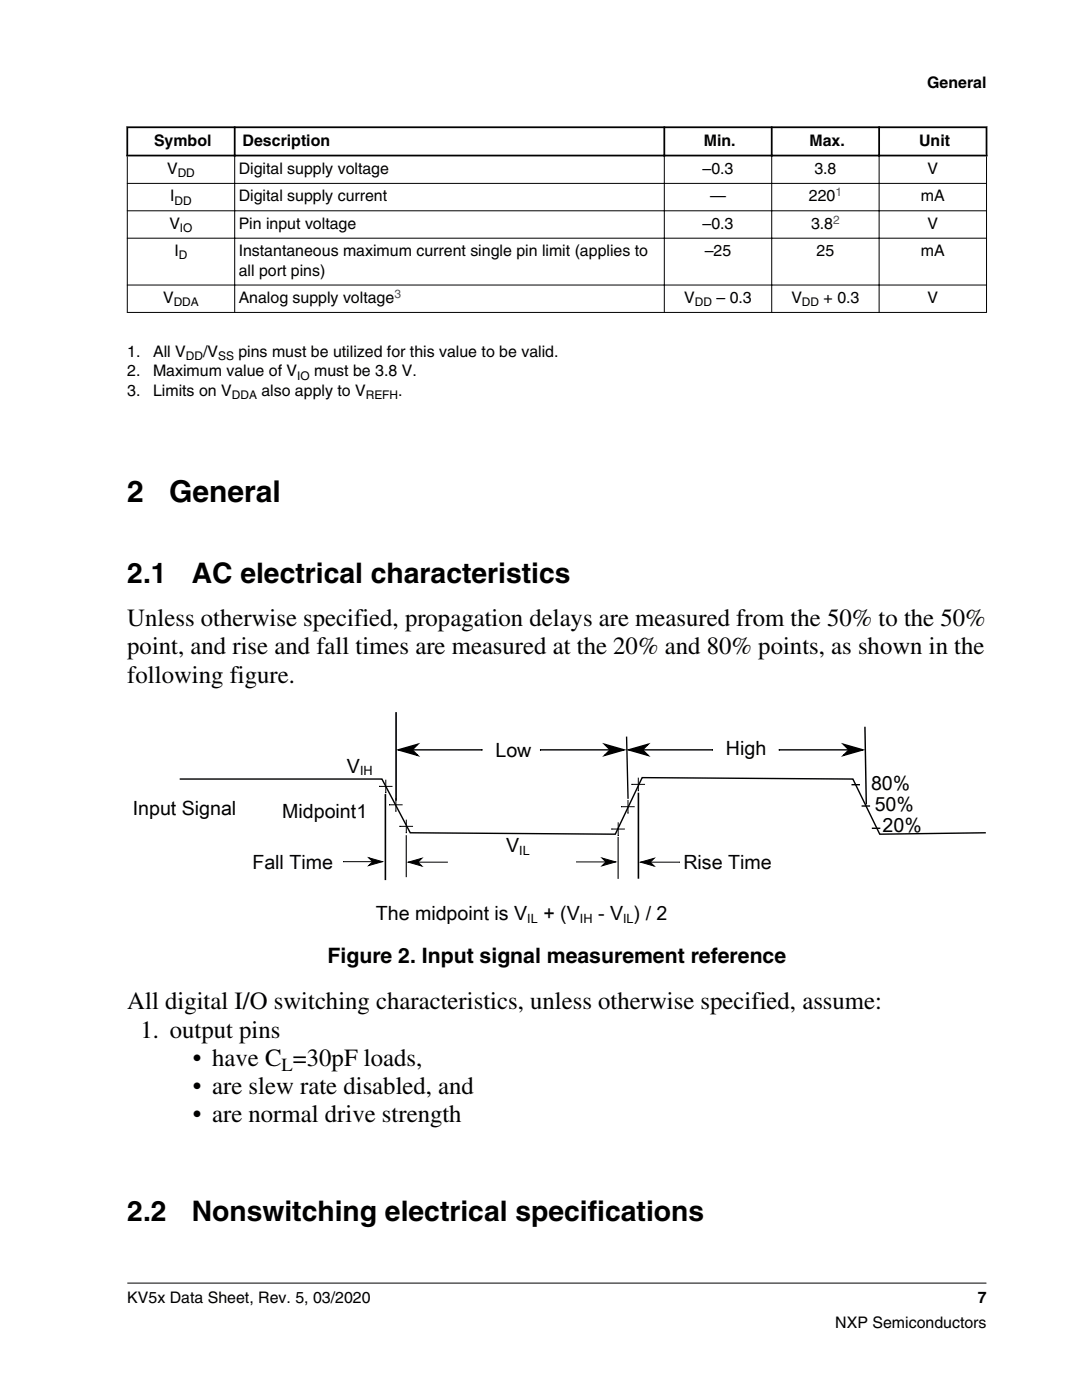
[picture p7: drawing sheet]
<svg xmlns="http://www.w3.org/2000/svg" width="216mm" height="279mm" viewBox="0 0 216 279" stroke-linecap="round" stroke-linejoin="round" font-family="sans-serif">
<defs><g id="words">
<g font-size="6">
<text x="25.4" y="100.2">2</text>
<text x="33.7" y="100.2">General</text>
</g>
<g font-size="5.6">
<text x="25.4" y="116.3">2.1</text>
<text x="38.2" y="116.3">AC electrical characteristics</text>
<text x="25.4" y="243.7">2.2</text>
<text x="38.2" y="243.7">Nonswitching electrical specifications</text>
</g>
<g font-size="4.9">
<text x="25.4" y="124.9">Unless otherwise specified, propagation delays are measured from the 50% to the 50%</text>
<text x="25.4" y="130.6">point, and rise and fall times are measured at the 20% and 80% points, as shown in the</text>
<text x="25.4" y="136.2">following figure.</text>
<text x="25.4" y="201.4">All digital I/O switching characteristics, unless otherwise specified, assume:</text>
<text x="28" y="207.1">1. output pins</text>
<text x="38.5" y="212.7">• have C =30pF loads,</text>
<text x="38.5" y="218.4">• are slew rate disabled, and</text>
<text x="38.5" y="224">• are normal drive strength</text>
</g>
<text font-size="4.2" x="65.4" y="192.1">Figure 2. Input signal measurement reference</text>
<g font-size="3.9">
<text x="69.2" y="154.2">V</text>
<text x="98.9" y="151">Low</text>
<text x="144.9" y="150.6">High</text>
<text x="173.8" y="157.6">80%</text>
<text x="174.5" y="161.9">50%</text>
<text x="26.5" y="162.7">Input Signal</text>
<text x="176.1" y="166">20%</text>
</g>
<text font-size="3.9" fill="#000005" x="56.3" y="163.2">Midpoint1</text>
<g font-size="3.9" fill="#000008">
<text x="50.4" y="173.3">Fall Time</text>
<text x="136.4" y="173.4">Rise Time</text>
</g>
<g font-size="3.9" fill="#000003">
<text x="101" y="170.1">V</text>
<text x="75" y="183.7">The midpoint is V</text>
<text x="108.4" y="183.7">+ (V</text>
<text x="119.3" y="183.7">- V ) / 2</text>
</g>
<text font-size="3.7" x="56.2" y="213.7">L</text>
<g font-size="3.2">
<text x="185" y="17.5">General</text>
<text x="30.7" y="29.1">Symbol</text>
<text x="48.4" y="29.1">Description</text>
<text x="140.4" y="29.1">Min.</text>
<text x="161.5" y="29.1">Max.</text>
<text x="183.4" y="29.1">Unit</text>
<text x="33.3" y="34.7">V</text>
<text x="47.6" y="34.7">Digital supply voltage</text>
<text x="140.2" y="34.7">–0.3</text>
<text x="162.5" y="34.7">3.8</text>
<text x="185.1" y="34.7">V</text>
<text x="34" y="40.2">I</text>
<text x="47.6" y="40.2">Digital supply current</text>
<text x="141.7" y="40.2">—</text>
<text x="161.4" y="40.2">220</text>
<text x="183.8" y="40.2">mA</text>
<text x="33.8" y="45.7">V</text>
<text x="47.6" y="45.7">Pin input voltage</text>
<text x="140.2" y="45.7">–0.3</text>
<text x="161.8" y="45.7">3.8</text>
<text x="185.1" y="45.7">V</text>
<text x="34.8" y="51.1">I</text>
<text x="47.6" y="51.1">Instantaneous maximum current single pin limit (applies to</text>
<text x="140.6" y="51.1">–25</text>
<text x="162.9" y="51.1">25</text>
<text x="183.8" y="51.1">mA</text>
<text x="47.6" y="55">all port pins)</text>
<text x="32.5" y="60.5">V</text>
<text x="47.6" y="60.5">Analog supply voltage</text>
<text x="136.5" y="60.5">V</text>
<text x="143" y="60.5">– 0.3</text>
<text x="157.9" y="60.5">V</text>
<text x="164.3" y="60.5">+ 0.3</text>
<text x="185.1" y="60.5">V</text>
<text x="25.4" y="71.3">1.</text>
<text x="30.5" y="71.3">All V</text>
<text x="40.5" y="71.3">/V</text>
<text x="47.6" y="71.3">pins must be utilized for this value to be valid.</text>
<text x="25.4" y="75.1">2.</text>
<text x="30.5" y="75.1">Maximum value of V</text>
<text x="62.7" y="75.1">must be 3.8 V.</text>
<text x="25.4" y="79">3.</text>
<text x="30.5" y="79">Limits on V</text>
<text x="52.2" y="79">also apply to V</text>
<text x="79.5" y="79">.</text>
<text x="25.4" y="260">KV5x Data Sheet, Rev. 5, 03/2020</text>
<text x="195.1" y="260">7</text>
<text x="166.7" y="265">NXP Semiconductors</text>
</g>
<text font-size="2.5" x="71.8" y="154.7">IH</text>
<g font-size="2.5" fill="#000003">
<text x="103.6" y="170.6">IL</text>
<text x="105.2" y="184.2">IL</text>
<text x="115.7" y="184.2">IH</text>
<text x="124.3" y="184.2">IL</text>
</g>
<g font-size="2.4">
<text x="35.5" y="35.4">DD</text>
<text x="34.8" y="40.8">DD</text>
<text x="35.9" y="46.3">IO</text>
<text x="35.7" y="51.8">D</text>
<text x="34.7" y="61.1">DDA</text>
<text x="138.6" y="61.1">DD</text>
<text x="160" y="61.1">DD</text>
<text x="37.1" y="71.9">DD</text>
<text x="43.5" y="71.9">SS</text>
<text x="59.3" y="75.8">IO</text>
<text x="46.2" y="79.6">DDA</text>
<text x="73" y="79.6">REFH</text>
</g>
<g font-size="2.4" fill="#00f">
<text x="166.7" y="39.1">1</text>
<text x="166.2" y="44.6">2</text>
<text x="78.7" y="59.4">3</text>
</g>
</g></defs>
<path d="M25.2 25.4h171.8M25.2 31h171.8M25.4 25.2v6M46.8 25.2v6M132.6 25.2v6M154 25.2v6M175.4 25.2v6M196.8 25.2v6" fill="none" stroke="#000" stroke-width=".35"/>
<path d="M25.3 36.6h171.6M25.4 31.2v31.2M46.8 30.8v31.6M132.6 30.8v31.6M154 30.8v31.6M175.4 30.8v31.6M196.8 31.2v31.2M25.3 42.1h171.6M25.3 47.5h171.6M25.3 56.9h171.6M25.3 62.4h171.6" fill="none" stroke="#000" stroke-width=".2"/>
<path d="M35.9 155.5h40.3l5.7 10.7 40.9 .3 5.3-11.3 42.1 .3 5.3 11 21.2-.3z" fill="#fff"/>
<path d="M35.9 155.5h40.3l5.7 10.7 40.9 .3 5.3-11.3 42.1 .3 5.3 11 21.2-.3M79.5 149.7h16.7h-.1M107.9 149.7h-.2h16.8M125.4 149.7h16.8h-.1M155.5 149.7h-.1h16.8" fill="none" stroke="#000" stroke-width=".28"/>
<path d="M79 142.1v17.7" fill="none" stroke="#000003" stroke-width=".33"/>
<path d="M125 147l.3 12.4" fill="none" stroke="#000" stroke-width=".27"/>
<path d="M76.9 158.5v17.1M127.4 158.2v17.2" fill="none" stroke="#000" stroke-width=".32"/>
<g fill="#000" stroke="#000" stroke-width=".28">
<path d="M79.5 149.7l3.9-1.2-1.2 1.2 1.2 1.1z" fill-rule="evenodd"/>
<path d="M120.6 148.5l3.9 1.2-3.9 1.1 1.1-1.1z" fill-rule="evenodd"/>
<path d="M125.4 149.7l3.9-1.2-1.1 1.2 1.1 1.1z" fill-rule="evenodd"/>
<path d="M168.3 148.5l3.9 1.2-3.9 1.1 1.1-1.1z" fill-rule="evenodd"/>
</g>
<path d="M172.6 145l.3 15.5" fill="none" stroke="#000" stroke-width=".29"/>
<path d="M127.4 155.2v2.7v-.2M68.5 172h7.8M77.8 160.6h-.1h2.6M81.5 172.1h7.7M127.8 172.1h7.8M25.4 256.1h171.4" fill="none" stroke="#000" stroke-width=".2"/>
<g fill="#000" stroke="#000" stroke-width=".2">
<path d="M73.6 171.2l2.7 .8-2.7 .7 .8-.7z" fill-rule="evenodd"/>
<path d="M81.5 172.1l2.7-.8-.8 .8 .8 .7z" fill-rule="evenodd"/>
<path d="M120.1 171.2l2.7 .8-2.7 .8 .8-.8z" fill-rule="evenodd"/>
<path d="M127.8 172.1l2.7-.8-.7 .8 .7 .7z" fill-rule="evenodd"/>
</g>
<path d="M77 155.6v2.7v-.2M79 159.3v2.7v-.2M126.2 156.5h-.2h2.7M115.1 172h7.7M122.2 165.5h-.2h2.7" fill="none" stroke="#000005" stroke-width=".2"/>
<path d="M171.9 160.9h1.7M174 165.3h1.7" fill="none" stroke="#000008" stroke-width=".28"/>
<path d="M169.9 156.6h1.7" fill="none" stroke="#000003" stroke-width=".28"/>
<path d="M123.3 167v8.4" fill="none" stroke="#000003" stroke-width=".22"/>
<path d="M79.9 164.9h-.2h2.7M81.1 163.6v2.7v-.2M124.1 161h-.1h2.6" fill="none" stroke="#00000b" stroke-width=".2"/>
<path d="M75.8 156.9h-.2h2.7M125.3 159.7v2.6v-.1" fill="none" stroke="#000003" stroke-width=".2"/>
<path d="M123.4 164.1v2.7v-.1" fill="none" stroke="#00000e" stroke-width=".2"/>
<path d="M81.1 166.7v8.4" fill="none" stroke="#000" stroke-width=".22"/>
<use href="#words"/>
</svg>
